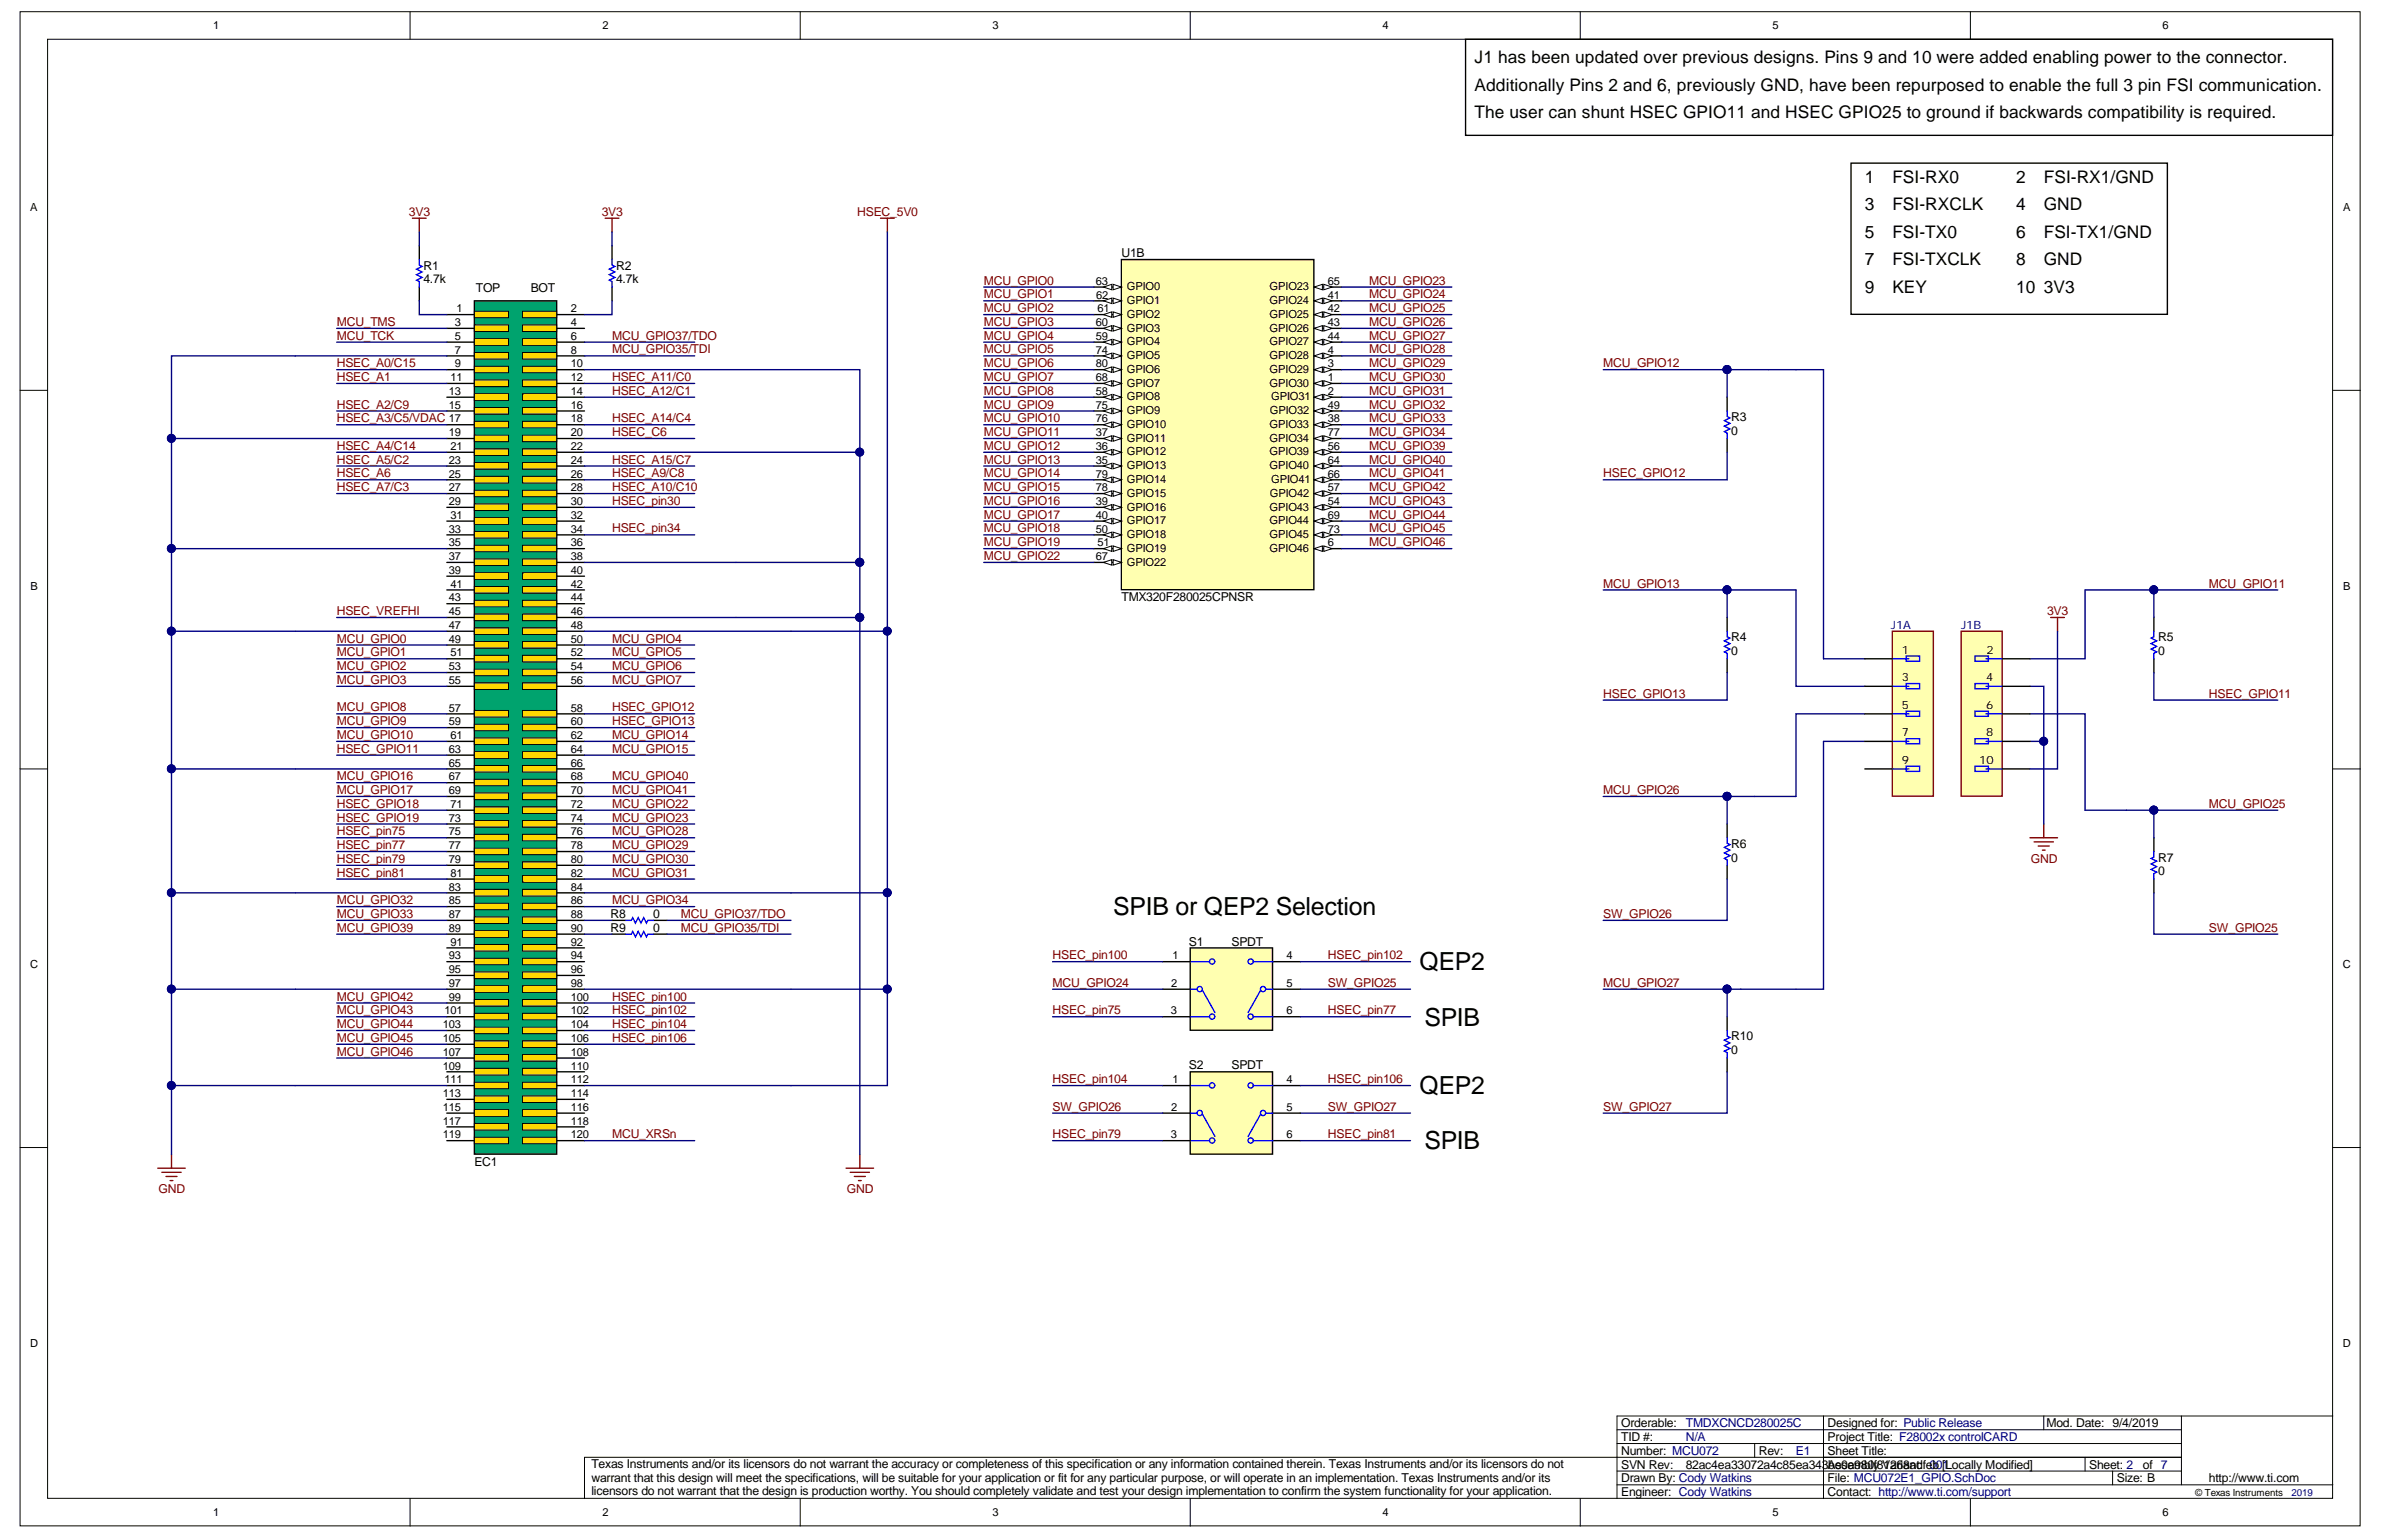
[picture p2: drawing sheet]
<svg xmlns="http://www.w3.org/2000/svg" width="432mm" height="279mm" viewBox="0 0 432 279" stroke-linecap="round" stroke-linejoin="round" font-family="sans-serif">
<defs><g id="words">
<g font-size="4.5">
<text x="201.8" y="166">SPIB or QEP2 Selection</text>
<text x="257.3" y="176">QEP2</text>
<text x="258.2" y="185.9">SPIB</text>
<text x="257.3" y="198.4">QEP2</text>
<text x="258.2" y="208.4">SPIB</text>
</g>
<g font-size="3.1">
<text x="267.3" y="11.4">J1 has been updated over previous designs. Pins 9 and 10 were added enabling power to the connector.</text>
<text x="267.3" y="16.4">Additionally Pins 2 and 6, previously GND, have been repurposed to enable the full 3 pin FSI communication.</text>
<text x="267.3" y="21.4">The user can shunt HSEC GPIO11 and HSEC GPIO25 to ground if backwards compatibility is required.</text>
<text x="338" y="33.2">1</text>
<text x="343" y="33.2">FSI-RX0</text>
<text x="365.5" y="33.2">2</text>
<text x="370.5" y="33.2">FSI-RX1/GND</text>
<text x="338" y="38.1">3</text>
<text x="343" y="38.1">FSI-RXCLK</text>
<text x="365.5" y="38.1">4</text>
<text x="370.5" y="38.1">GND</text>
<text x="338" y="43.1">5</text>
<text x="343" y="43.1">FSI-TX0</text>
<text x="365.5" y="43.1">6</text>
<text x="370.5" y="43.1">FSI-TX1/GND</text>
<text x="338" y="48.1">7</text>
<text x="338" y="53.1">9</text>
<text x="343" y="48.1">FSI-TXCLK</text>
<text x="343" y="53.1">KEY</text>
<text x="365.5" y="48.1">8</text>
<text x="365.5" y="53.1">10</text>
<text x="370.5" y="53.1">3V3</text>
<text x="370.5" y="48.1">GND</text>
</g>
<g font-size="2.2" fill="#800000">
<text x="74.1" y="39.1">3V3</text>
<text x="109.1" y="39.1">3V3</text>
<text x="155.4" y="39.1">HSEC_5V0</text>
<text x="178.3" y="51.6">MCU_GPIO0</text>
<text x="248.2" y="51.6">MCU_GPIO23</text>
<text x="61" y="59.1">MCU_TMS</text>
<text x="178.3" y="54.1">MCU_GPIO1</text>
<text x="178.3" y="59.1">MCU_GPIO3</text>
<text x="178.3" y="56.6">MCU_GPIO2</text>
<text x="248.2" y="56.6">MCU_GPIO25</text>
<text x="248.2" y="54.1">MCU_GPIO24</text>
<text x="248.2" y="59.1">MCU_GPIO26</text>
<text x="61" y="61.6">MCU_TCK</text>
<text x="110.9" y="61.6">MCU_GPIO37/TDO</text>
<text x="110.9" y="64.1">MCU_GPIO35/TDI</text>
<text x="178.3" y="61.6">MCU_GPIO4</text>
<text x="178.3" y="64.1">MCU_GPIO5</text>
<text x="248.2" y="61.6">MCU_GPIO27</text>
<text x="248.2" y="64.1">MCU_GPIO28</text>
<text x="61" y="66.6">HSEC_A0/C15</text>
<text x="61" y="69.1">HSEC_A1</text>
<text x="110.9" y="69.1">HSEC_A11/C0</text>
<text x="110.9" y="71.6">HSEC_A12/C1</text>
<text x="178.3" y="66.6">MCU_GPIO6</text>
<text x="178.3" y="69.1">MCU_GPIO7</text>
<text x="178.3" y="71.6">MCU_GPIO8</text>
<text x="248.2" y="66.6">MCU_GPIO29</text>
<text x="248.2" y="69.1">MCU_GPIO30</text>
<text x="248.2" y="71.6">MCU_GPIO31</text>
<text x="290.6" y="66.6">MCU_GPIO12</text>
<text x="61" y="76.6">HSEC_A3/C5/VDAC 17</text>
<text x="61" y="74.1">HSEC_A2/C9</text>
<text x="110.9" y="76.6">HSEC_A14/C4</text>
<text x="178.3" y="74.1">MCU_GPIO9</text>
<text x="178.3" y="76.6">MCU_GPIO10</text>
<text x="248.2" y="74.1">MCU_GPIO32</text>
<text x="248.2" y="76.6">MCU_GPIO33</text>
<text x="61" y="81.6">HSEC_A4/C14</text>
<text x="110.9" y="79.1">HSEC_C6</text>
<text x="178.3" y="79.1">MCU_GPIO11</text>
<text x="178.3" y="81.6">MCU_GPIO12</text>
<text x="248.2" y="79.1">MCU_GPIO34</text>
<text x="248.2" y="81.6">MCU_GPIO39</text>
<text x="61" y="84.1">HSEC_A5/C2</text>
<text x="61" y="86.6">HSEC_A6</text>
<text x="61" y="89.1">HSEC_A7/C3</text>
<text x="110.9" y="86.6">HSEC_A9/C8</text>
<text x="110.9" y="89.1">HSEC_A10/C10</text>
<text x="110.9" y="84.1">HSEC_A15/C7</text>
<text x="178.3" y="86.6">MCU_GPIO14</text>
<text x="178.3" y="89.1">MCU_GPIO15</text>
<text x="178.3" y="84.1">MCU_GPIO13</text>
<text x="248.2" y="89.1">MCU_GPIO42</text>
<text x="248.2" y="84.1">MCU_GPIO40</text>
<text x="248.2" y="86.6">MCU_GPIO41</text>
<text x="290.6" y="86.6">HSEC_GPIO12</text>
<text x="110.9" y="91.6">HSEC_pin30</text>
<text x="178.3" y="91.6">MCU_GPIO16</text>
<text x="178.3" y="94.1">MCU_GPIO17</text>
<text x="248.2" y="91.6">MCU_GPIO43</text>
<text x="248.2" y="94.1">MCU_GPIO44</text>
<text x="110.9" y="96.5">HSEC_pin34</text>
<text x="178.3" y="101.5">MCU_GPIO22</text>
<text x="178.3" y="96.5">MCU_GPIO18</text>
<text x="178.3" y="99">MCU_GPIO19</text>
<text x="248.2" y="96.5">MCU_GPIO45</text>
<text x="248.2" y="99">MCU_GPIO46</text>
<text x="290.6" y="106.5">MCU_GPIO13</text>
<text x="400.4" y="106.5">MCU_GPIO11</text>
<text x="61" y="111.5">HSEC_VREFHI</text>
<text x="371.1" y="111.5">3V3</text>
<text x="61" y="116.5">MCU_GPIO0</text>
<text x="61" y="119">MCU_GPIO1</text>
<text x="110.9" y="116.5">MCU_GPIO4</text>
<text x="110.9" y="119">MCU_GPIO5</text>
<text x="61" y="124">MCU_GPIO3</text>
<text x="61" y="121.5">MCU_GPIO2</text>
<text x="110.9" y="121.5">MCU_GPIO6</text>
<text x="110.9" y="124">MCU_GPIO7</text>
<text x="61" y="129">MCU_GPIO8</text>
<text x="61" y="131.5">MCU_GPIO9</text>
<text x="110.9" y="129">HSEC_GPIO12</text>
<text x="110.9" y="131.5">HSEC_GPIO13</text>
<text x="290.6" y="126.5">HSEC_GPIO13</text>
<text x="400.4" y="126.5">HSEC_GPIO11</text>
<text x="61" y="134">MCU_GPIO10</text>
<text x="61" y="136.5">HSEC_GPIO11</text>
<text x="110.9" y="134">MCU_GPIO14</text>
<text x="110.9" y="136.5">MCU_GPIO15</text>
<text x="61" y="141.5">MCU_GPIO16</text>
<text x="61" y="144">MCU_GPIO17</text>
<text x="110.9" y="141.5">MCU_GPIO40</text>
<text x="110.9" y="144">MCU_GPIO41</text>
<text x="290.6" y="144">MCU_GPIO26</text>
<text x="61" y="146.5">HSEC_GPIO18</text>
<text x="61" y="149">HSEC_GPIO19</text>
<text x="110.9" y="146.5">MCU_GPIO22</text>
<text x="110.9" y="149">MCU_GPIO23</text>
<text x="400.4" y="146.5">MCU_GPIO25</text>
<text x="61" y="151.5">HSEC_pin75</text>
<text x="61" y="154">HSEC_pin77</text>
<text x="110.9" y="151.5">MCU_GPIO28</text>
<text x="110.9" y="154">MCU_GPIO29</text>
<text x="61" y="156.5">HSEC_pin79</text>
<text x="61" y="159">HSEC_pin81</text>
<text x="110.9" y="156.5">MCU_GPIO30</text>
<text x="110.9" y="159">MCU_GPIO31</text>
<text x="368.1" y="156.4">GND</text>
<text x="61" y="163.9">MCU_GPIO32</text>
<text x="61" y="166.4">MCU_GPIO33</text>
<text x="110.9" y="163.9">MCU_GPIO34</text>
<text x="123.4" y="166.4">MCU_GPIO37/TDO</text>
<text x="290.6" y="166.4">SW_GPIO26</text>
<text x="61" y="168.9">MCU_GPIO39</text>
<text x="123.4" y="168.9">MCU_GPIO35/TDI</text>
<text x="190.8" y="173.9">HSEC_pin100</text>
<text x="240.7" y="173.9">HSEC_pin102</text>
<text x="400.4" y="168.9">SW_GPIO25</text>
<text x="190.8" y="178.9">MCU_GPIO24</text>
<text x="240.7" y="178.9">SW_GPIO25</text>
<text x="290.6" y="178.9">MCU_GPIO27</text>
<text x="61" y="181.4">MCU_GPIO42</text>
<text x="61" y="183.9">MCU_GPIO43</text>
<text x="110.9" y="181.4">HSEC_pin100</text>
<text x="110.9" y="183.9">HSEC_pin102</text>
<text x="190.8" y="183.9">HSEC_pin75</text>
<text x="240.7" y="183.9">HSEC_pin77</text>
<text x="61" y="186.4">MCU_GPIO44</text>
<text x="61" y="188.9">MCU_GPIO45</text>
<text x="61" y="191.4">MCU_GPIO46</text>
<text x="110.9" y="186.4">HSEC_pin104</text>
<text x="110.9" y="188.9">HSEC_pin106</text>
<text x="190.8" y="196.4">HSEC_pin104</text>
<text x="240.7" y="196.4">HSEC_pin106</text>
<text x="190.8" y="201.4">SW_GPIO26</text>
<text x="240.7" y="201.4">SW_GPIO27</text>
<text x="290.6" y="201.4">SW_GPIO27</text>
<text x="110.9" y="206.4">MCU_XRSn</text>
<text x="190.8" y="206.4">HSEC_pin79</text>
<text x="240.7" y="206.4">HSEC_pin81</text>
<text x="28.7" y="216.3">GND</text>
<text x="153.5" y="216.3">GND</text>
</g>
<g font-size="2.2">
<text x="203.3" y="46.6">U1B</text>
<text x="76.8" y="51.4">4.7k</text>
<text x="76.8" y="48.9">R1</text>
<text x="86.2" y="52.9">TOP</text>
<text x="96.2" y="52.9">BOT</text>
<text x="111.7" y="51.4">4.7k</text>
<text x="111.7" y="48.9">R2</text>
<text x="313.8" y="76.3">R3</text>
<text x="313.8" y="78.8">0</text>
<text x="203.3" y="109">TMX320F280025CPNSR</text>
<text x="313.8" y="118.8">0</text>
<text x="313.8" y="116.3">R4</text>
<text x="391.2" y="118.8">0</text>
<text x="391.2" y="116.3">R5</text>
<text x="313.8" y="153.7">R6</text>
<text x="313.8" y="156.2">0</text>
<text x="391.2" y="158.7">0</text>
<text x="391.2" y="156.2">R7</text>
<text x="110.7" y="166.4">R8</text>
<text x="118.4" y="166.4">0</text>
<text x="110.7" y="168.9">R9</text>
<text x="118.4" y="168.9">0</text>
<text x="215.5" y="171.4">S1</text>
<text x="223.2" y="171.4">SPDT</text>
<text x="313.8" y="191.2">0</text>
<text x="313.8" y="188.7">R10</text>
<text x="215.5" y="193.9">S2</text>
<text x="223.2" y="193.9">SPDT</text>
<text x="86" y="211.4">EC1</text>
<text x="293.9" y="263.8">Number: MCU072</text>
<text x="293.9" y="261.3">TID #:</text>
<text x="293.9" y="258.8">Orderable:</text>
<text x="318.8" y="263.8">Rev:</text>
<text x="331.3" y="263.8">Sheet Title:</text>
<text x="331.3" y="261.3">Project Title: F28002x controlCARD</text>
<text x="331.3" y="258.8">Designed for: Public Release</text>
<text x="371" y="258.8">Mod. Date: 9/4/2019</text>
<text x="107.2" y="266.2">Texas Instruments and/or its licensors do not warrant the accuracy or completeness of this specification or any information contained therein. Texas Instruments and/or its licensors do not</text>
<text x="107.2" y="268.7">warrant that this design will meet the specifications, will be suitable for your application or fit for any particular purpose, or will operate in an implementation. Texas Instruments and/or its</text>
<text x="293.9" y="268.8">Drawn By: Cody Watkins</text>
<text x="293.9" y="266.3">SVN Rev:</text>
<text x="305.6" y="266.3">82ac4ea33072a4c85ea343Assembly 1268nt:fe0b0[Locally Modified]</text>
<text x="331.3" y="268.8">File: MCU072E1_GPIO.SchDoc</text>
<text x="331.4" y="266.3">be0a980f8Variaad</text>
<text x="378.7" y="266.3">Sheet: 2</text>
<text x="383.7" y="268.8">Size: B</text>
<text x="388.5" y="266.3">of 7</text>
<text x="400.4" y="268.8">http://www.ti.com</text>
<text x="107.2" y="271.1">licensors do not warrant that the design is production worthy. You should completely validate and test your design implementation to confirm the system functionality for your application.</text>
<text x="293.9" y="271.3">Engineer: Cody Watkins</text>
<text x="331.3" y="271.3">Contact: http://www.ti.com/support</text>
</g>
<g font-size="2.2" fill="#000080">
<text x="305.6" y="261.3">N/A</text>
<text x="305.6" y="258.8">TMDXCNCD280025C</text>
<text x="325.6" y="263.8">E1</text>
<text x="352.1" y="266.3">1</text>
</g>
<g font-size="2.1" fill="#000080">
<text x="342.8" y="114">J1A</text>
<text x="355.5" y="114">J1B</text>
</g>
<g font-size="2.1">
<text x="344.8" y="118.5">1</text>
<text x="360.1" y="118.5">2</text>
<text x="344.8" y="123.5">3</text>
<text x="360.1" y="123.5">4</text>
<text x="344.8" y="128.5">5</text>
<text x="360.1" y="128.5">6</text>
<text x="344.8" y="133.5">7</text>
<text x="360.1" y="133.5">8</text>
<text x="344.8" y="138.5">9</text>
<text x="358.8" y="138.5">10</text>
</g>
<g font-size="2">
<text x="38.6" y="5.3">1</text>
<text x="109.2" y="5.3">2</text>
<text x="179.9" y="5.3">3</text>
<text x="250.6" y="5.3">4</text>
<text x="321.3" y="5.3">5</text>
<text x="392" y="5.3">6</text>
<text x="5.5" y="38.3">A</text>
<text x="424.7" y="38.3">A</text>
<text x="198.7" y="51.6">63</text>
<text x="204.3" y="52.6">GPIO0</text>
<text x="230.2" y="52.6">GPIO23</text>
<text x="240.7" y="51.6">65</text>
<text x="82.5" y="59.1">3</text>
<text x="82.8" y="56.6">1</text>
<text x="103.5" y="56.6">2</text>
<text x="103.5" y="59.1">4</text>
<text x="198.7" y="59.1">60</text>
<text x="198.7" y="54.1">62</text>
<text x="199" y="56.6">61</text>
<text x="204.3" y="57.6">GPIO2</text>
<text x="204.3" y="55.1">GPIO1</text>
<text x="230.2" y="55.1">GPIO24</text>
<text x="230.2" y="57.6">GPIO25</text>
<text x="240.7" y="54.1">41</text>
<text x="240.7" y="56.6">42</text>
<text x="240.7" y="59.1">43</text>
<text x="82.5" y="61.6">5</text>
<text x="82.5" y="64.1">7</text>
<text x="103.5" y="61.6">6</text>
<text x="103.5" y="64.1">8</text>
<text x="198.7" y="61.6">59</text>
<text x="198.7" y="64.1">74</text>
<text x="204.3" y="62.6">GPIO4</text>
<text x="204.3" y="60.1">GPIO3</text>
<text x="204.3" y="65.1">GPIO5</text>
<text x="230.2" y="65.1">GPIO28</text>
<text x="230.2" y="60.1">GPIO26</text>
<text x="230.2" y="62.6">GPIO27</text>
<text x="240.7" y="64.1">4</text>
<text x="240.7" y="61.6">44</text>
<text x="81.4" y="71.6">13</text>
<text x="81.7" y="69.1">11</text>
<text x="82.5" y="66.6">9</text>
<text x="103.5" y="66.6">10</text>
<text x="103.5" y="69.1">12</text>
<text x="103.5" y="71.6">14</text>
<text x="198.7" y="71.6">58</text>
<text x="198.7" y="69.1">68</text>
<text x="198.7" y="66.6">80</text>
<text x="204.3" y="70.1">GPIO7</text>
<text x="204.3" y="67.6">GPIO6</text>
<text x="230.2" y="67.6">GPIO29</text>
<text x="230.2" y="70.1">GPIO30</text>
<text x="240.7" y="66.6">3</text>
<text x="240.7" y="69.1">1</text>
<text x="240.7" y="71.6">2</text>
<text x="81.4" y="74.1">15</text>
<text x="103.5" y="74.1">16</text>
<text x="103.5" y="76.6">18</text>
<text x="198.7" y="74.1">75</text>
<text x="198.7" y="76.6">76</text>
<text x="204.3" y="72.6">GPIO8</text>
<text x="204.3" y="75.1">GPIO9</text>
<text x="204.3" y="77.6">GPIO10</text>
<text x="230.2" y="77.6">GPIO33</text>
<text x="230.2" y="75.1">GPIO32</text>
<text x="230.5" y="72.6">GPIO31</text>
<text x="240.7" y="76.6">38</text>
<text x="240.7" y="74.1">49</text>
<text x="81.4" y="79.1">19</text>
<text x="81.7" y="81.6">21</text>
<text x="103.5" y="79.1">20</text>
<text x="103.5" y="81.6">22</text>
<text x="198.7" y="81.6">36</text>
<text x="198.7" y="79.1">37</text>
<text x="204.3" y="82.6">GPIO12</text>
<text x="204.3" y="80.1">GPIO11</text>
<text x="230.2" y="82.6">GPIO39</text>
<text x="230.2" y="80.1">GPIO34</text>
<text x="240.7" y="81.6">56</text>
<text x="240.7" y="79.1">77</text>
<text x="81.4" y="84.1">23</text>
<text x="81.4" y="86.6">25</text>
<text x="81.4" y="89.1">27</text>
<text x="103.5" y="84.1">24</text>
<text x="103.5" y="86.6">26</text>
<text x="103.5" y="89.1">28</text>
<text x="198.7" y="84.1">35</text>
<text x="198.7" y="89.1">78</text>
<text x="198.7" y="86.6">79</text>
<text x="204.3" y="85.1">GPIO13</text>
<text x="204.3" y="87.6">GPIO14</text>
<text x="230.2" y="85.1">GPIO40</text>
<text x="230.5" y="87.6">GPIO41</text>
<text x="240.7" y="89.1">57</text>
<text x="240.7" y="84.1">64</text>
<text x="240.7" y="86.6">66</text>
<text x="81.4" y="91.6">29</text>
<text x="81.7" y="94.1">31</text>
<text x="103.5" y="91.6">30</text>
<text x="103.5" y="94.1">32</text>
<text x="198.7" y="91.6">39</text>
<text x="198.7" y="94.1">40</text>
<text x="204.3" y="92.6">GPIO16</text>
<text x="204.3" y="95.1">GPIO17</text>
<text x="204.3" y="90.1">GPIO15</text>
<text x="230.2" y="92.6">GPIO43</text>
<text x="230.2" y="95.1">GPIO44</text>
<text x="230.2" y="90.1">GPIO42</text>
<text x="240.7" y="91.6">54</text>
<text x="240.7" y="94.1">69</text>
<text x="81.4" y="96.6">33</text>
<text x="81.4" y="99.1">35</text>
<text x="81.4" y="101.6">37</text>
<text x="103.5" y="96.6">34</text>
<text x="103.5" y="99.1">36</text>
<text x="103.5" y="101.6">38</text>
<text x="198.7" y="96.6">50</text>
<text x="198.7" y="101.6">67</text>
<text x="199" y="99.1">51</text>
<text x="204.3" y="97.6">GPIO18</text>
<text x="204.3" y="100.1">GPIO19</text>
<text x="230.2" y="100.1">GPIO46</text>
<text x="230.2" y="97.6">GPIO45</text>
<text x="240.7" y="99.1">6</text>
<text x="240.7" y="96.6">73</text>
<text x="5.5" y="106.9">B</text>
<text x="81.4" y="104.1">39</text>
<text x="81.7" y="106.6">41</text>
<text x="103.5" y="104.1">40</text>
<text x="103.5" y="106.6">42</text>
<text x="204.3" y="102.6">GPIO22</text>
<text x="424.8" y="106.9">B</text>
<text x="81.4" y="109">43</text>
<text x="81.4" y="111.5">45</text>
<text x="103.5" y="109">44</text>
<text x="103.5" y="111.5">46</text>
<text x="81.4" y="114">47</text>
<text x="81.4" y="116.5">49</text>
<text x="81.7" y="119">51</text>
<text x="103.5" y="114">48</text>
<text x="103.5" y="116.5">50</text>
<text x="103.5" y="119">52</text>
<text x="81.4" y="121.5">53</text>
<text x="81.4" y="124">55</text>
<text x="103.5" y="121.5">54</text>
<text x="103.5" y="124">56</text>
<text x="81.4" y="129">57</text>
<text x="81.4" y="131.5">59</text>
<text x="103.5" y="129">58</text>
<text x="103.5" y="131.5">60</text>
<text x="81.4" y="136.5">63</text>
<text x="81.7" y="134">61</text>
<text x="103.5" y="134">62</text>
<text x="103.5" y="136.5">64</text>
<text x="81.4" y="139">65</text>
<text x="81.4" y="141.5">67</text>
<text x="81.4" y="144">69</text>
<text x="103.5" y="139">66</text>
<text x="103.5" y="141.5">68</text>
<text x="103.5" y="144">70</text>
<text x="81.4" y="149">73</text>
<text x="81.7" y="146.5">71</text>
<text x="103.5" y="146.5">72</text>
<text x="103.5" y="149">74</text>
<text x="81.4" y="151.5">75</text>
<text x="81.4" y="154">77</text>
<text x="103.5" y="151.5">76</text>
<text x="103.5" y="154">78</text>
<text x="81.4" y="156.5">79</text>
<text x="81.4" y="161.5">83</text>
<text x="81.7" y="159">81</text>
<text x="103.5" y="156.5">80</text>
<text x="103.5" y="159">82</text>
<text x="103.5" y="161.5">84</text>
<text x="81.4" y="164">85</text>
<text x="81.4" y="166.5">87</text>
<text x="103.5" y="164">86</text>
<text x="103.5" y="166.5">88</text>
<text x="81.4" y="169">89</text>
<text x="81.4" y="174">93</text>
<text x="81.7" y="171.5">91</text>
<text x="103.5" y="169">90</text>
<text x="103.5" y="171.5">92</text>
<text x="103.5" y="174">94</text>
<text x="212.5" y="174">1</text>
<text x="233.2" y="174">4</text>
<text x="5.5" y="175.6">C</text>
<text x="81.4" y="176.4">95</text>
<text x="81.4" y="178.9">97</text>
<text x="103.5" y="176.4">96</text>
<text x="103.5" y="178.9">98</text>
<text x="212.3" y="178.9">2</text>
<text x="233.2" y="178.9">5</text>
<text x="424.7" y="175.6">C</text>
<text x="80.6" y="183.9">101</text>
<text x="81.4" y="181.4">99</text>
<text x="103.5" y="181.4">100</text>
<text x="103.5" y="183.9">102</text>
<text x="212.2" y="183.9">3</text>
<text x="233.2" y="183.9">6</text>
<text x="80.3" y="186.4">103</text>
<text x="80.3" y="188.9">105</text>
<text x="80.3" y="191.4">107</text>
<text x="103.5" y="186.4">104</text>
<text x="103.5" y="188.9">106</text>
<text x="103.5" y="191.4">108</text>
<text x="80.3" y="193.9">109</text>
<text x="80.6" y="196.4">111</text>
<text x="103.5" y="193.9">110</text>
<text x="103.5" y="196.4">112</text>
<text x="212.5" y="196.4">1</text>
<text x="233.2" y="196.4">4</text>
<text x="80.3" y="198.9">113</text>
<text x="80.3" y="201.4">115</text>
<text x="80.3" y="203.9">117</text>
<text x="103.5" y="198.9">114</text>
<text x="103.5" y="201.4">116</text>
<text x="103.5" y="203.9">118</text>
<text x="212.3" y="201.4">2</text>
<text x="233.2" y="201.4">5</text>
<text x="80.3" y="206.4">119</text>
<text x="103.5" y="206.4">120</text>
<text x="212.2" y="206.4">3</text>
<text x="233.2" y="206.4">6</text>
<text x="5.5" y="244.2">D</text>
<text x="424.7" y="244.2">D</text>
<text x="38.6" y="274.9">1</text>
<text x="109.2" y="274.9">2</text>
<text x="179.9" y="274.9">3</text>
<text x="250.6" y="274.9">4</text>
<text x="321.3" y="274.9">5</text>
<text x="392" y="274.9">6</text>
</g>
<text font-size="1.8" x="397.9" y="271.3">© Texas Instruments</text>
<text font-size="1.8" fill="#000080" x="415.4" y="271.3">2019</text>
</g></defs>
<g fill="#fff" stroke="#000" stroke-width=".18">
<path d="M3.6 2.1h424.2v274.6h-424.2z"/>
<path d="M8.6 7.1h414.2v264.6h-414.2z"/>
</g>
<g fill="none" stroke="#000" stroke-width=".18">
<path d="M74.3 2.1v5M145.1 2.1v5M215.8 2.1v5M286.5 2.1v5M357.2 2.1v5M3.6 70.8h5M422.9 70.8h5M3.6 139.4h5M422.9 139.4h5M3.6 208.1h5M422.9 208.1h5M293.1 259.2h102.3"/>
<path d="M330.6 256.7h-37.5v15M370.5 256.7v2.5M395.4 256.7v12.5M422.9 256.7h-92.3v15M74.3 271.7v5M145.1 271.7v5M215.8 271.7v5M286.5 271.7v5M293.1 269.2h129.8M293.1 266.7h102.3M293.1 261.7h102.3M318.1 261.7v2.5"/>
<path d="M357.2 271.7v5M378 264.2v2.5M383 266.7v2.5M395.4 264.2h-289.4v7.5"/>
</g>
<path d="M81 57h5M81 59.5h5M101 57h5M101 59.5h5M81 62h5M81 64.5h5M81 67h5M81 69.5h5M101 62h5M101 64.5h5M101 67h5M101 69.5h5" fill="none" stroke="#000" stroke-width=".25"/>
<path d="M86 54.5h14.9v154.8h-14.9z" fill="#00a36e" stroke="#000" stroke-width=".25"/>
<path d="M86 56.4h6.2v1.2h-6.2z" fill="#ffd700" stroke="#000" stroke-width=".18"/>
<g fill="none" stroke="#000" stroke-width=".25">
<path d="M81 72h5M81 74.5h5M81 77h5M81 79.5h5M101 72h5M101 74.5h5M101 77h5M101 79.5h5M81 84.5h5M81 87h5M81 89.5h5M81 92h5"/>
<path d="M81 94.5h5M81 97h5M81 99.5h5M81 82h5M101 84.5h5M101 87h5M101 89.5h5M101 92h5M101 94.5h5M101 97h5M101 99.5h5M101 82h5"/>
<path d="M81 102h5M81 104.5h5M81 109.5h5M81 112h5M81 114.5h5M81 117h5M81 119.4h5M81 107h5M101 102h5M101 104.5h5M101 109.5h5M101 112h5"/>
<path d="M101 114.5h5M101 117h5M101 119.4h5M101 107h5M81 121.9h5M81 124.4h5M81 129.4h5M81 131.9h5M81 134.4h5M81 136.9h5M81 139.4h5M101 121.9h5"/>
<path d="M101 124.4h5M101 129.4h5M101 131.9h5M101 134.4h5M101 136.9h5M101 139.4h5M81 141.9h5M81 144.4h5M81 146.9h5M81 149.4h5M81 151.9h5M81 154.4h5"/>
<path d="M81 156.9h5M81 159.4h5M101 141.9h5M101 144.4h5M101 146.9h5M101 149.4h5M101 151.9h5M101 154.4h5M101 156.9h5M101 159.4h5M81 161.9h5M81 164.4h5"/>
<path d="M81 166.9h5M81 169.4h5M81 171.9h5M81 174.4h5M81 176.9h5M81 179.4h5M101 161.9h5M101 164.4h5M101 166.9h5M101 169.4h5M101 171.9h5M101 174.4h5"/>
<path d="M101 176.9h5M101 179.4h5M81 181.9h5M81 184.4h5M81 186.8h5M81 189.3h5M81 191.8h5M81 194.3h5M81 196.8h5M81 199.3h5M101 181.9h5M101 184.4h5"/>
<path d="M101 186.8h5M101 189.3h5M101 191.8h5M101 194.3h5M101 196.8h5M101 199.3h5M81 201.8h5M81 204.3h5M81 206.8h5M101 201.8h5M101 204.3h5M101 206.8h5"/>
</g>
<g fill="#ffd700" stroke="#000" stroke-width=".18">
<path d="M86 58.9h6.2v1.2h-6.2z"/>
<path d="M86 61.4h6.2v1.2h-6.2z"/>
<path d="M86 63.9h6.2v1.2h-6.2z"/>
<path d="M86 66.4h6.2v1.2h-6.2z"/>
<path d="M86 68.9h6.2v1.2h-6.2z"/>
<path d="M86 71.4h6.2v1.2h-6.2z"/>
<path d="M86 73.9h6.2v1.2h-6.2z"/>
<path d="M86 76.4h6.2v1.2h-6.2z"/>
<path d="M86 78.9h6.2v1.2h-6.2z"/>
<path d="M86 81.4h6.2v1.2h-6.2z"/>
<path d="M86 83.9h6.2v1.2h-6.2z"/>
<path d="M86 86.4h6.2v1.2h-6.2z"/>
<path d="M86 88.9h6.2v1.2h-6.2z"/>
<path d="M86 91.4h6.2v1.2h-6.2z"/>
<path d="M86 93.9h6.2v1.2h-6.2z"/>
<path d="M86 96.4h6.2v1.2h-6.2z"/>
<path d="M86 98.9h6.2v1.2h-6.2z"/>
<path d="M86 101.4h6.2v1.1h-6.2z"/>
<path d="M86 103.8h6.2v1.2h-6.2z"/>
<path d="M86 106.3h6.2v1.2h-6.2z"/>
<path d="M86 108.8h6.2v1.2h-6.2z"/>
<path d="M86 111.3h6.2v1.2h-6.2z"/>
<path d="M86 113.8h6.2v1.2h-6.2z"/>
<path d="M86 116.3h6.2v1.2h-6.2z"/>
<path d="M86 118.8h6.2v1.2h-6.2z"/>
<path d="M86 121.3h6.2v1.2h-6.2z"/>
<path d="M86 123.8h6.2v1.2h-6.2z"/>
<path d="M94.7 56.4h6.2v1.2h-6.2z"/>
<path d="M94.7 58.9h6.2v1.2h-6.2z"/>
<path d="M94.7 61.4h6.2v1.2h-6.2z"/>
<path d="M94.7 63.9h6.2v1.2h-6.2z"/>
<path d="M94.7 66.4h6.2v1.2h-6.2z"/>
<path d="M94.7 68.9h6.2v1.2h-6.2z"/>
<path d="M94.7 71.4h6.2v1.2h-6.2z"/>
<path d="M94.7 73.9h6.2v1.2h-6.2z"/>
<path d="M94.7 76.4h6.2v1.2h-6.2z"/>
<path d="M94.7 78.9h6.2v1.2h-6.2z"/>
<path d="M94.7 81.4h6.2v1.2h-6.2z"/>
<path d="M94.7 83.9h6.2v1.2h-6.2z"/>
<path d="M94.7 86.4h6.2v1.2h-6.2z"/>
<path d="M94.7 88.9h6.2v1.2h-6.2z"/>
<path d="M94.7 91.4h6.2v1.2h-6.2z"/>
<path d="M94.7 93.9h6.2v1.2h-6.2z"/>
<path d="M94.7 96.4h6.2v1.2h-6.2z"/>
<path d="M94.7 98.9h6.2v1.2h-6.2z"/>
<path d="M94.7 101.4h6.2v1.1h-6.2z"/>
<path d="M94.7 103.8h6.2v1.2h-6.2z"/>
<path d="M94.7 106.3h6.2v1.2h-6.2z"/>
<path d="M94.7 108.8h6.2v1.2h-6.2z"/>
<path d="M94.7 111.3h6.2v1.2h-6.2z"/>
<path d="M94.7 113.8h6.2v1.2h-6.2z"/>
<path d="M94.7 116.3h6.2v1.2h-6.2z"/>
<path d="M94.7 118.8h6.2v1.2h-6.2z"/>
<path d="M94.7 121.3h6.2v1.2h-6.2z"/>
<path d="M94.7 123.8h6.2v1.2h-6.2z"/>
<path d="M86 128.8h6.2v1.2h-6.2z"/>
<path d="M94.7 128.8h6.2v1.2h-6.2z"/>
<path d="M86 131.3h6.2v1.2h-6.2z"/>
<path d="M94.7 131.3h6.2v1.2h-6.2z"/>
<path d="M86 133.8h6.2v1.2h-6.2z"/>
<path d="M94.7 133.8h6.2v1.2h-6.2z"/>
<path d="M86 136.3h6.2v1.2h-6.2z"/>
<path d="M94.7 136.3h6.2v1.2h-6.2z"/>
<path d="M86 138.8h6.2v1.2h-6.2z"/>
<path d="M94.7 138.8h6.2v1.2h-6.2z"/>
<path d="M86 141.3h6.2v1.2h-6.2z"/>
<path d="M94.7 141.3h6.2v1.2h-6.2z"/>
<path d="M86 143.8h6.2v1.2h-6.2z"/>
<path d="M94.7 143.8h6.2v1.2h-6.2z"/>
<path d="M86 146.3h6.2v1.2h-6.2z"/>
<path d="M94.7 146.3h6.2v1.2h-6.2z"/>
<path d="M86 148.8h6.2v1.2h-6.2z"/>
<path d="M94.7 148.8h6.2v1.2h-6.2z"/>
<path d="M86 151.3h6.2v1.2h-6.2z"/>
<path d="M94.7 151.3h6.2v1.2h-6.2z"/>
<path d="M86 153.8h6.2v1.2h-6.2z"/>
<path d="M94.7 153.8h6.2v1.2h-6.2z"/>
<path d="M86 156.3h6.2v1.2h-6.2z"/>
<path d="M94.7 156.3h6.2v1.2h-6.2z"/>
<path d="M86 158.8h6.2v1.2h-6.2z"/>
<path d="M94.7 158.8h6.2v1.2h-6.2z"/>
<path d="M86 161.3h6.2v1.2h-6.2z"/>
<path d="M94.7 161.3h6.2v1.2h-6.2z"/>
<path d="M86 163.8h6.2v1.2h-6.2z"/>
<path d="M94.7 163.8h6.2v1.2h-6.2z"/>
<path d="M86 166.3h6.2v1.2h-6.2z"/>
<path d="M94.7 166.3h6.2v1.2h-6.2z"/>
<path d="M86 168.8h6.2v1.1h-6.2z"/>
<path d="M94.7 168.8h6.2v1.1h-6.2z"/>
<path d="M86 171.2h6.2v1.2h-6.2z"/>
<path d="M94.7 171.2h6.2v1.2h-6.2z"/>
<path d="M86 173.7h6.2v1.2h-6.2z"/>
<path d="M94.7 173.7h6.2v1.2h-6.2z"/>
<path d="M86 176.2h6.2v1.2h-6.2z"/>
<path d="M94.7 176.2h6.2v1.2h-6.2z"/>
<path d="M86 178.7h6.2v1.2h-6.2z"/>
<path d="M94.7 178.7h6.2v1.2h-6.2z"/>
<path d="M86 181.2h6.2v1.2h-6.2z"/>
<path d="M94.7 181.2h6.2v1.2h-6.2z"/>
<path d="M86 183.7h6.2v1.2h-6.2z"/>
<path d="M94.7 183.7h6.2v1.2h-6.2z"/>
<path d="M86 186.2h6.2v1.2h-6.2z"/>
<path d="M94.7 186.2h6.2v1.2h-6.2z"/>
<path d="M86 188.7h6.2v1.2h-6.2z"/>
<path d="M94.7 188.7h6.2v1.2h-6.2z"/>
<path d="M86 191.2h6.2v1.2h-6.2z"/>
<path d="M94.7 191.2h6.2v1.2h-6.2z"/>
<path d="M86 193.7h6.2v1.2h-6.2z"/>
<path d="M94.7 193.7h6.2v1.2h-6.2z"/>
<path d="M86 196.2h6.2v1.2h-6.2z"/>
<path d="M94.7 196.2h6.2v1.2h-6.2z"/>
<path d="M86 198.7h6.2v1.2h-6.2z"/>
<path d="M94.7 198.7h6.2v1.2h-6.2z"/>
<path d="M86 201.2h6.2v1.2h-6.2z"/>
<path d="M94.7 201.2h6.2v1.2h-6.2z"/>
<path d="M86 203.7h6.2v1.2h-6.2z"/>
<path d="M94.7 203.7h6.2v1.2h-6.2z"/>
<path d="M86 206.2h6.2v1.2h-6.2z"/>
<path d="M94.7 206.2h6.2v1.2h-6.2z"/>
</g>
<g fill="none" stroke="#000080" stroke-width=".25">
<path d="M61 59.5h20M76 54.5v2.5h5M76 42.1v2.5M110.9 54.5v2.5h-4.9M110.9 42.1v2.5M160.9 42.1v154.7h-54.9M61 62h20M61 67h20M61 69.5h20M61 74.5h20M61 77h20M81 64.5h-49.9v144.8"/>
<path d="M106 64.5h19.9M106 62h19.9M106 69.5h19.9M106 77h19.9M106 72h19.9M106 79.5h19.9M290.6 67h40v52.4M313.1 67v5M61 82h20M61 84.5h20M61 87h20M61 89.5h20"/>
<path d="M106 84.5h19.9M106 87h19.9M106 89.5h19.9M106 92h19.9M106 97h19.9M313.1 82v5h-22.5M31.1 114.5h49.9M61 117h20M61 119.4h20M106 112h49.9M106 114.5h54.9M106 102h49.9v107.3"/>
<path d="M106 117h19.9M106 119.4h19.9M290.6 107h35v17.4h12.4M313.1 107v5M31.1 139.4h49.9M61 124.4h20M61 121.9h20M61 129.4h20M61 131.9h20M61 134.4h20M61 136.9h20M106 124.4h19.9"/>
<path d="M106 121.9h19.9M106 129.4h19.9M106 131.9h19.9M106 134.4h19.9M106 136.9h19.9M313.1 121.9v5h-22.5M330.6 134.4v45h-40M338 129.4h-12.4v15h-35M61 141.9h20M61 144.4h20M61 146.9h20M61 149.4h20"/>
<path d="M61 151.9h20M61 154.4h20M61 156.9h20M61 159.4h20M106 141.9h19.9M106 144.4h19.9M106 146.9h19.9M106 149.4h19.9M106 151.9h19.9M106 154.4h19.9M106 156.9h19.9M106 159.4h19.9"/>
<path d="M313.1 159.4v7.5h-22.5M313.1 144.4v5M31.1 161.9h49.9M31.1 179.4h49.9M61 164.4h20M61 166.9h20M61 169.4h20M106 161.9h54.9M106 179.4h54.9M106 164.4h19.9M313.1 179.4v5M31.1 196.8h49.9"/>
<path d="M106 181.9h19.9M106 184.4h19.9M106 186.8h19.9M106 189.3h19.9M313.1 194.3v7.5h-22.5M106 206.8h19.9"/>
</g>
<g fill="none" stroke="#000" stroke-width=".25">
<path d="M335.5 29.6h57.4v27.4h-57.4zM76 44.6v2.5M76 52v2.5M110.9 44.6v2.5M110.9 52v2.5M313.1 72v2.5M313.1 79.5v2.5M313.1 112v2.5M313.1 119.4v2.5M313.1 149.4v2.5M313.1 156.9v2.5M313.1 184.4v2.4"/>
<path d="M313.1 191.8v2.5"/>
</g>
<path d="M76 47.1v1l.5 .2-1 .5 1 .5-1 .5 1 .5-1 .5 .5 .3v.9M110.9 47.1v1l.5 .2-1 .5 1 .5-1 .5 1 .5-1 .5 .5 .3v.9M313.1 74.5v1l.5 .3-1 .5 1 .5-1 .5 1 .5-1 .5 .5 .2v1M313.1 114.5v1l.5 .2-1 .5 1 .5-1 .5 1 .5-1 .5 .5 .3v.9M313.1 151.9v1l.5 .2-1 .5 1 .5-1 .5 1 .5-1 .5 .5 .3v1M313.1 186.8v1l.5 .3-1 .5 1 .5-1 .5 1 .5-1 .5 .5 .2v1" fill="none" stroke="#00f" stroke-width=".25"/>
<g fill="none" stroke="#800000" stroke-width=".25">
<path d="M74.8 39.6h2.5M76 39.6v2.5M109.7 39.6h2.5M110.9 39.6v2.5M159.6 39.6h2.5M160.9 39.6v2.5M368 151.9h5M368.7 152.7h3.5M369.5 153.4h2M370.2 154.1h.5M370.5 149.4v2.5M28.6 211.8h5"/>
<path d="M29.3 212.6h3.5M30.1 213.3h2M30.8 214.1h.5M31.1 209.3v2.5M153.4 211.8h5M154.1 212.6h3.5M154.9 213.3h2M155.6 214.1h.5M155.9 209.3v2.5"/>
</g>
<g fill="#000080" stroke="#000080" stroke-width=".18">
<circle cx="160.8" cy="114.4" r=".72"/>
<circle cx="160.8" cy="161.9" r=".72"/>
<circle cx="160.8" cy="179.3" r=".72"/>
<circle cx="155.8" cy="102" r=".72"/>
<circle cx="155.8" cy="111.9" r=".72"/>
<circle cx="31.1" cy="79.5" r=".72"/>
<circle cx="31.1" cy="99.5" r=".72"/>
<circle cx="31.1" cy="114.4" r=".72"/>
<circle cx="31.1" cy="139.4" r=".72"/>
<circle cx="31.1" cy="161.9" r=".72"/>
<circle cx="31.1" cy="179.3" r=".72"/>
<circle cx="31.1" cy="196.8" r=".72"/>
<circle cx="313.1" cy="67" r=".72"/>
<circle cx="313.1" cy="106.9" r=".72"/>
<circle cx="313.1" cy="144.4" r=".72"/>
<circle cx="313.1" cy="179.3" r=".72"/>
</g>
<path d="M215.8 171.9h14.9v14.9h-14.9z" fill="#ffffb0" stroke="#000" stroke-width=".25"/>
<g fill="none" stroke="#00f" stroke-width=".25">
<path d="M215.8 179.4h1.2M215.8 174.4h3.5M218 179.6l2.3 4M227.2 174.4h3.5M228.5 179.6l-2.3 4M229.5 179.4h1.2M215.8 184.4h3.5M227.2 184.4h3.5"/>
<circle cx="217.5" cy="179.3" r=".47"/>
<circle cx="219.7" cy="174.3" r=".47"/>
<circle cx="226.7" cy="174.3" r=".47"/>
<circle cx="229" cy="179.3" r=".47"/>
<circle cx="219.7" cy="184.3" r=".47"/>
<circle cx="226.7" cy="184.3" r=".47"/>
</g>
<path d="M210.8 174.4h5M210.8 179.4h5M230.7 174.4h5M230.7 179.4h5M210.8 184.4h5M230.7 184.4h5" fill="none" stroke="#000" stroke-width=".25"/>
<path d="M235.7 179.4h20M235.7 201.8h20" fill="none" stroke="#000080" stroke-width=".25"/>
<path d="M215.8 194.3h14.9v15h-14.9z" fill="#ffffb0" stroke="#000" stroke-width=".25"/>
<g fill="none" stroke="#00f" stroke-width=".25">
<path d="M215.8 196.8h3.5M227.2 196.8h3.5M215.8 201.8h1.2M215.8 206.8h3.5M218 202.1l2.3 4M227.2 206.8h3.5M228.5 202.1l-2.3 4M229.5 201.8h1.2"/>
<circle cx="219.7" cy="196.8" r=".47"/>
<circle cx="226.7" cy="196.8" r=".47"/>
<circle cx="217.5" cy="201.8" r=".47"/>
<circle cx="219.7" cy="206.8" r=".47"/>
<circle cx="226.7" cy="206.8" r=".47"/>
<circle cx="229" cy="201.8" r=".47"/>
</g>
<path d="M210.8 196.8h5M230.7 196.8h5M210.8 206.8h5M210.8 201.8h5M230.7 206.8h5M230.7 201.8h5" fill="none" stroke="#000" stroke-width=".25"/>
<path d="M190.8 179.4h20M190.8 174.4h20M235.7 174.4h20M190.8 196.8h20M190.8 184.4h20M235.7 196.8h20M235.7 184.4h20M190.8 201.8h20M190.8 206.8h20M235.7 206.8h20" fill="none" stroke="#000080" stroke-width=".25"/>
<path d="M203.3 47.1h34.9v59.8h-34.9z" fill="#ffffb0" stroke="#000" stroke-width=".25"/>
<path d="M238.2 67h5" fill="none" stroke="#000" stroke-width=".25"/>
<path d="M238.2 67l1.5-.5v1z" fill="#fff"/>
<path d="M238.2 67l1.5-.5v1z" fill="none" stroke="#000" stroke-width=".18"/>
<path d="M240 66.5l1.5 .5-1.5 .5z" fill="#fff"/>
<path d="M240 66.5l1.5 .5-1.5 .5z" fill="none" stroke="#000" stroke-width=".18"/>
<path d="M238.2 64.5h5" fill="none" stroke="#000" stroke-width=".25"/>
<path d="M238.2 64.5l1.5-.5v1z" fill="#fff"/>
<path d="M238.2 64.5l1.5-.5v1z" fill="none" stroke="#000" stroke-width=".18"/>
<path d="M240 64l1.5 .5-1.5 .5z" fill="#fff"/>
<path d="M240 64l1.5 .5-1.5 .5z" fill="none" stroke="#000" stroke-width=".18"/>
<path d="M238.2 99.5h5" fill="none" stroke="#000" stroke-width=".25"/>
<path d="M238.2 99.5l1.5-.5v1z" fill="#fff"/>
<path d="M238.2 99.5l1.5-.5v1z" fill="none" stroke="#000" stroke-width=".18"/>
<path d="M240 99l1.5 .5-1.5 .5z" fill="#fff"/>
<path d="M240 99l1.5 .5-1.5 .5z" fill="none" stroke="#000" stroke-width=".18"/>
<path d="M198.3 84.5h5" fill="none" stroke="#000" stroke-width=".25"/>
<path d="M201.8 84l1.5 .5-1.5 .5z" fill="#fff"/>
<path d="M201.8 84l1.5 .5-1.5 .5z" fill="none" stroke="#000" stroke-width=".18"/>
<path d="M200 84.5l1.5-.5v1z" fill="#fff"/>
<path d="M200 84.5l1.5-.5v1z" fill="none" stroke="#000" stroke-width=".18"/>
<path d="M198.3 82h5" fill="none" stroke="#000" stroke-width=".25"/>
<path d="M201.8 81.5l1.5 .5-1.5 .5z" fill="#fff"/>
<path d="M201.8 81.5l1.5 .5-1.5 .5z" fill="none" stroke="#000" stroke-width=".18"/>
<path d="M200 82l1.5-.5v1z" fill="#fff"/>
<path d="M200 82l1.5-.5v1z" fill="none" stroke="#000" stroke-width=".18"/>
<path d="M198.3 79.5h5" fill="none" stroke="#000" stroke-width=".25"/>
<path d="M201.8 79l1.5 .5-1.5 .5z" fill="#fff"/>
<path d="M201.8 79l1.5 .5-1.5 .5z" fill="none" stroke="#000" stroke-width=".18"/>
<path d="M200 79.5l1.5-.5v1z" fill="#fff"/>
<path d="M200 79.5l1.5-.5v1z" fill="none" stroke="#000" stroke-width=".18"/>
<path d="M238.2 77h5" fill="none" stroke="#000" stroke-width=".25"/>
<path d="M238.2 77l1.5-.5v1z" fill="#fff"/>
<path d="M238.2 77l1.5-.5v1z" fill="none" stroke="#000" stroke-width=".18"/>
<path d="M240 76.5l1.5 .5-1.5 .5z" fill="#fff"/>
<path d="M240 76.5l1.5 .5-1.5 .5z" fill="none" stroke="#000" stroke-width=".18"/>
<path d="M198.3 92h5" fill="none" stroke="#000" stroke-width=".25"/>
<path d="M201.8 91.5l1.5 .5-1.5 .5z" fill="#fff"/>
<path d="M201.8 91.5l1.5 .5-1.5 .5z" fill="none" stroke="#000" stroke-width=".18"/>
<path d="M200 92l1.5-.5v1z" fill="#fff"/>
<path d="M200 92l1.5-.5v1z" fill="none" stroke="#000" stroke-width=".18"/>
<path d="M198.3 94.5h5" fill="none" stroke="#000" stroke-width=".25"/>
<path d="M201.8 94l1.5 .5-1.5 .5z" fill="#fff"/>
<path d="M201.8 94l1.5 .5-1.5 .5z" fill="none" stroke="#000" stroke-width=".18"/>
<path d="M200 94.5l1.5-.5v1z" fill="#fff"/>
<path d="M200 94.5l1.5-.5v1z" fill="none" stroke="#000" stroke-width=".18"/>
<path d="M238.2 54.5h5" fill="none" stroke="#000" stroke-width=".25"/>
<path d="M238.2 54.5l1.5-.5v1z" fill="#fff"/>
<path d="M238.2 54.5l1.5-.5v1z" fill="none" stroke="#000" stroke-width=".18"/>
<path d="M240 54l1.5 .5-1.5 .5z" fill="#fff"/>
<path d="M240 54l1.5 .5-1.5 .5z" fill="none" stroke="#000" stroke-width=".18"/>
<path d="M238.2 57h5" fill="none" stroke="#000" stroke-width=".25"/>
<path d="M238.2 57l1.5-.5v1z" fill="#fff"/>
<path d="M238.2 57l1.5-.5v1z" fill="none" stroke="#000" stroke-width=".18"/>
<path d="M240 56.5l1.5 .5-1.5 .5z" fill="#fff"/>
<path d="M240 56.5l1.5 .5-1.5 .5z" fill="none" stroke="#000" stroke-width=".18"/>
<path d="M238.2 59.5h5" fill="none" stroke="#000" stroke-width=".25"/>
<path d="M238.2 59.5l1.5-.5v1z" fill="#fff"/>
<path d="M238.2 59.5l1.5-.5v1z" fill="none" stroke="#000" stroke-width=".18"/>
<path d="M240 59l1.5 .5-1.5 .5z" fill="#fff"/>
<path d="M240 59l1.5 .5-1.5 .5z" fill="none" stroke="#000" stroke-width=".18"/>
<path d="M238.2 62h5" fill="none" stroke="#000" stroke-width=".25"/>
<path d="M238.2 62l1.5-.5v1z" fill="#fff"/>
<path d="M238.2 62l1.5-.5v1z" fill="none" stroke="#000" stroke-width=".18"/>
<path d="M240 61.5l1.5 .5-1.5 .5z" fill="#fff"/>
<path d="M240 61.5l1.5 .5-1.5 .5z" fill="none" stroke="#000" stroke-width=".18"/>
<path d="M238.2 74.5h5" fill="none" stroke="#000" stroke-width=".25"/>
<path d="M238.2 74.5l1.5-.5v1z" fill="#fff"/>
<path d="M238.2 74.5l1.5-.5v1z" fill="none" stroke="#000" stroke-width=".18"/>
<path d="M240 74l1.5 .5-1.5 .5z" fill="#fff"/>
<path d="M240 74l1.5 .5-1.5 .5z" fill="none" stroke="#000" stroke-width=".18"/>
<path d="M198.3 97h5" fill="none" stroke="#000" stroke-width=".25"/>
<path d="M201.8 96.5l1.5 .5-1.5 .5z" fill="#fff"/>
<path d="M201.8 96.5l1.5 .5-1.5 .5z" fill="none" stroke="#000" stroke-width=".18"/>
<path d="M200 97l1.5-.5v1z" fill="#fff"/>
<path d="M200 97l1.5-.5v1z" fill="none" stroke="#000" stroke-width=".18"/>
<path d="M198.3 99.5h5" fill="none" stroke="#000" stroke-width=".25"/>
<path d="M201.8 99l1.5 .5-1.5 .5z" fill="#fff"/>
<path d="M201.8 99l1.5 .5-1.5 .5z" fill="none" stroke="#000" stroke-width=".18"/>
<path d="M200 99.5l1.5-.5v1z" fill="#fff"/>
<path d="M200 99.5l1.5-.5v1z" fill="none" stroke="#000" stroke-width=".18"/>
<path d="M238.2 92h5" fill="none" stroke="#000" stroke-width=".25"/>
<path d="M238.2 92l1.5-.5v1z" fill="#fff"/>
<path d="M238.2 92l1.5-.5v1z" fill="none" stroke="#000" stroke-width=".18"/>
<path d="M240 91.5l1.5 .5-1.5 .5z" fill="#fff"/>
<path d="M240 91.5l1.5 .5-1.5 .5z" fill="none" stroke="#000" stroke-width=".18"/>
<path d="M238.2 82h5" fill="none" stroke="#000" stroke-width=".25"/>
<path d="M238.2 82l1.5-.5v1z" fill="#fff"/>
<path d="M238.2 82l1.5-.5v1z" fill="none" stroke="#000" stroke-width=".18"/>
<path d="M240 81.5l1.5 .5-1.5 .5z" fill="#fff"/>
<path d="M240 81.5l1.5 .5-1.5 .5z" fill="none" stroke="#000" stroke-width=".18"/>
<path d="M238.2 89.5h5" fill="none" stroke="#000" stroke-width=".25"/>
<path d="M238.2 89.5l1.5-.5v1z" fill="#fff"/>
<path d="M238.2 89.5l1.5-.5v1z" fill="none" stroke="#000" stroke-width=".18"/>
<path d="M240 89l1.5 .5-1.5 .5z" fill="#fff"/>
<path d="M240 89l1.5 .5-1.5 .5z" fill="none" stroke="#000" stroke-width=".18"/>
<path d="M198.3 72h5" fill="none" stroke="#000" stroke-width=".25"/>
<path d="M201.8 71.5l1.5 .5-1.5 .5z" fill="#fff"/>
<path d="M201.8 71.5l1.5 .5-1.5 .5z" fill="none" stroke="#000" stroke-width=".18"/>
<path d="M200 72l1.5-.5v1z" fill="#fff"/>
<path d="M200 72l1.5-.5v1z" fill="none" stroke="#000" stroke-width=".18"/>
<path d="M238.2 69.5h5" fill="none" stroke="#000" stroke-width=".25"/>
<path d="M238.2 69.5l1.5-.5v1z" fill="#fff"/>
<path d="M238.2 69.5l1.5-.5v1z" fill="none" stroke="#000" stroke-width=".18"/>
<path d="M240 69l1.5 .5-1.5 .5z" fill="#fff"/>
<path d="M240 69l1.5 .5-1.5 .5z" fill="none" stroke="#000" stroke-width=".18"/>
<path d="M238.2 72h5" fill="none" stroke="#000" stroke-width=".25"/>
<path d="M238.2 72l1.5-.5v1z" fill="#fff"/>
<path d="M238.2 72l1.5-.5v1z" fill="none" stroke="#000" stroke-width=".18"/>
<path d="M240 71.5l1.5 .5-1.5 .5z" fill="#fff"/>
<path d="M240 71.5l1.5 .5-1.5 .5z" fill="none" stroke="#000" stroke-width=".18"/>
<path d="M198.3 62h5" fill="none" stroke="#000" stroke-width=".25"/>
<path d="M201.8 61.5l1.5 .5-1.5 .5z" fill="#fff"/>
<path d="M201.8 61.5l1.5 .5-1.5 .5z" fill="none" stroke="#000" stroke-width=".18"/>
<path d="M200 62l1.5-.5v1z" fill="#fff"/>
<path d="M200 62l1.5-.5v1z" fill="none" stroke="#000" stroke-width=".18"/>
<path d="M198.3 59.5h5" fill="none" stroke="#000" stroke-width=".25"/>
<path d="M201.8 59l1.5 .5-1.5 .5z" fill="#fff"/>
<path d="M201.8 59l1.5 .5-1.5 .5z" fill="none" stroke="#000" stroke-width=".18"/>
<path d="M200 59.5l1.5-.5v1z" fill="#fff"/>
<path d="M200 59.5l1.5-.5v1z" fill="none" stroke="#000" stroke-width=".18"/>
<path d="M198.3 57h5" fill="none" stroke="#000" stroke-width=".25"/>
<path d="M201.8 56.5l1.5 .5-1.5 .5z" fill="#fff"/>
<path d="M201.8 56.5l1.5 .5-1.5 .5z" fill="none" stroke="#000" stroke-width=".18"/>
<path d="M200 57l1.5-.5v1z" fill="#fff"/>
<path d="M200 57l1.5-.5v1z" fill="none" stroke="#000" stroke-width=".18"/>
<path d="M198.3 54.5h5" fill="none" stroke="#000" stroke-width=".25"/>
<path d="M201.8 54l1.5 .5-1.5 .5z" fill="#fff"/>
<path d="M201.8 54l1.5 .5-1.5 .5z" fill="none" stroke="#000" stroke-width=".18"/>
<path d="M200 54.5l1.5-.5v1z" fill="#fff"/>
<path d="M200 54.5l1.5-.5v1z" fill="none" stroke="#000" stroke-width=".18"/>
<path d="M198.3 52h5" fill="none" stroke="#000" stroke-width=".25"/>
<path d="M201.8 51.6l1.5 .4-1.5 .5z" fill="#fff"/>
<path d="M201.8 51.6l1.5 .4-1.5 .5z" fill="none" stroke="#000" stroke-width=".18"/>
<path d="M200 52l1.5-.4v.9z" fill="#fff"/>
<path d="M200 52l1.5-.4v.9z" fill="none" stroke="#000" stroke-width=".18"/>
<path d="M238.2 84.5h5" fill="none" stroke="#000" stroke-width=".25"/>
<path d="M238.2 84.5l1.5-.5v1z" fill="#fff"/>
<path d="M238.2 84.5l1.5-.5v1z" fill="none" stroke="#000" stroke-width=".18"/>
<path d="M240 84l1.5 .5-1.5 .5z" fill="#fff"/>
<path d="M240 84l1.5 .5-1.5 .5z" fill="none" stroke="#000" stroke-width=".18"/>
<path d="M238.2 52h5" fill="none" stroke="#000" stroke-width=".25"/>
<path d="M238.2 52l1.5-.4v.9z" fill="#fff"/>
<path d="M238.2 52l1.5-.4v.9z" fill="none" stroke="#000" stroke-width=".18"/>
<path d="M240 51.6l1.5 .4-1.5 .5z" fill="#fff"/>
<path d="M240 51.6l1.5 .4-1.5 .5z" fill="none" stroke="#000" stroke-width=".18"/>
<path d="M238.2 87h5" fill="none" stroke="#000" stroke-width=".25"/>
<path d="M238.2 87l1.5-.5v1z" fill="#fff"/>
<path d="M238.2 87l1.5-.5v1z" fill="none" stroke="#000" stroke-width=".18"/>
<path d="M240 86.5l1.5 .5-1.5 .5z" fill="#fff"/>
<path d="M240 86.5l1.5 .5-1.5 .5z" fill="none" stroke="#000" stroke-width=".18"/>
<path d="M198.3 102h5" fill="none" stroke="#000" stroke-width=".25"/>
<path d="M201.8 101.5l1.5 .5-1.5 .5z" fill="#fff"/>
<path d="M201.8 101.5l1.5 .5-1.5 .5z" fill="none" stroke="#000" stroke-width=".18"/>
<path d="M200 102l1.5-.5v1z" fill="#fff"/>
<path d="M200 102l1.5-.5v1z" fill="none" stroke="#000" stroke-width=".18"/>
<path d="M198.3 69.5h5" fill="none" stroke="#000" stroke-width=".25"/>
<path d="M201.8 69l1.5 .5-1.5 .5z" fill="#fff"/>
<path d="M201.8 69l1.5 .5-1.5 .5z" fill="none" stroke="#000" stroke-width=".18"/>
<path d="M200 69.5l1.5-.5v1z" fill="#fff"/>
<path d="M200 69.5l1.5-.5v1z" fill="none" stroke="#000" stroke-width=".18"/>
<path d="M238.2 94.5h5" fill="none" stroke="#000" stroke-width=".25"/>
<path d="M238.2 94.5l1.5-.5v1z" fill="#fff"/>
<path d="M238.2 94.5l1.5-.5v1z" fill="none" stroke="#000" stroke-width=".18"/>
<path d="M240 94l1.5 .5-1.5 .5z" fill="#fff"/>
<path d="M240 94l1.5 .5-1.5 .5z" fill="none" stroke="#000" stroke-width=".18"/>
<path d="M238.2 97h5" fill="none" stroke="#000" stroke-width=".25"/>
<path d="M238.2 97l1.5-.5v1z" fill="#fff"/>
<path d="M238.2 97l1.5-.5v1z" fill="none" stroke="#000" stroke-width=".18"/>
<path d="M240 96.5l1.5 .5-1.5 .5z" fill="#fff"/>
<path d="M240 96.5l1.5 .5-1.5 .5z" fill="none" stroke="#000" stroke-width=".18"/>
<path d="M198.3 64.5h5" fill="none" stroke="#000" stroke-width=".25"/>
<path d="M201.8 64l1.5 .5-1.5 .5z" fill="#fff"/>
<path d="M201.8 64l1.5 .5-1.5 .5z" fill="none" stroke="#000" stroke-width=".18"/>
<path d="M200 64.5l1.5-.5v1z" fill="#fff"/>
<path d="M200 64.5l1.5-.5v1z" fill="none" stroke="#000" stroke-width=".18"/>
<path d="M198.3 74.5h5" fill="none" stroke="#000" stroke-width=".25"/>
<path d="M201.8 74l1.5 .5-1.5 .5z" fill="#fff"/>
<path d="M201.8 74l1.5 .5-1.5 .5z" fill="none" stroke="#000" stroke-width=".18"/>
<path d="M200 74.5l1.5-.5v1z" fill="#fff"/>
<path d="M200 74.5l1.5-.5v1z" fill="none" stroke="#000" stroke-width=".18"/>
<path d="M198.3 77h5" fill="none" stroke="#000" stroke-width=".25"/>
<path d="M201.8 76.5l1.5 .5-1.5 .5z" fill="#fff"/>
<path d="M201.8 76.5l1.5 .5-1.5 .5z" fill="none" stroke="#000" stroke-width=".18"/>
<path d="M200 77l1.5-.5v1z" fill="#fff"/>
<path d="M200 77l1.5-.5v1z" fill="none" stroke="#000" stroke-width=".18"/>
<path d="M238.2 79.5h5" fill="none" stroke="#000" stroke-width=".25"/>
<path d="M238.2 79.5l1.5-.5v1z" fill="#fff"/>
<path d="M238.2 79.5l1.5-.5v1z" fill="none" stroke="#000" stroke-width=".18"/>
<path d="M240 79l1.5 .5-1.5 .5z" fill="#fff"/>
<path d="M240 79l1.5 .5-1.5 .5z" fill="none" stroke="#000" stroke-width=".18"/>
<path d="M198.3 89.5h5" fill="none" stroke="#000" stroke-width=".25"/>
<path d="M201.8 89l1.5 .5-1.5 .5z" fill="#fff"/>
<path d="M201.8 89l1.5 .5-1.5 .5z" fill="none" stroke="#000" stroke-width=".18"/>
<path d="M200 89.5l1.5-.5v1z" fill="#fff"/>
<path d="M200 89.5l1.5-.5v1z" fill="none" stroke="#000" stroke-width=".18"/>
<path d="M198.3 87h5" fill="none" stroke="#000" stroke-width=".25"/>
<path d="M201.8 86.5l1.5 .5-1.5 .5z" fill="#fff"/>
<path d="M201.8 86.5l1.5 .5-1.5 .5z" fill="none" stroke="#000" stroke-width=".18"/>
<path d="M200 87l1.5-.5v1z" fill="#fff"/>
<path d="M200 87l1.5-.5v1z" fill="none" stroke="#000" stroke-width=".18"/>
<path d="M198.3 67h5" fill="none" stroke="#000" stroke-width=".25"/>
<path d="M201.8 66.5l1.5 .5-1.5 .5z" fill="#fff"/>
<path d="M201.8 66.5l1.5 .5-1.5 .5z" fill="none" stroke="#000" stroke-width=".18"/>
<path d="M200 67l1.5-.5v1z" fill="#fff"/>
<path d="M200 67l1.5-.5v1z" fill="none" stroke="#000" stroke-width=".18"/>
<g fill="none" stroke="#000080" stroke-width=".25">
<path d="M178.3 52h20M178.3 54.5h20M178.3 57h20M178.3 59.5h20M243.2 52h20M243.2 54.5h20M243.2 57h20M243.2 59.5h20M31.1 79.5h49.9M106 67h49.9v35M178.3 62h20M178.3 64.5h20"/>
<path d="M178.3 67h20M178.3 69.5h20M178.3 72h20M178.3 74.5h20M178.3 77h20M178.3 79.5h20M243.2 62h20M243.2 64.5h20M243.2 67h20M243.2 69.5h20M243.2 72h20M243.2 74.5h20"/>
<path d="M243.2 77h20M243.2 79.5h20M31.1 99.5h49.9M106 82h49.9M178.3 82h20M178.3 84.5h20M178.3 87h20M178.3 89.5h20M178.3 92h20M178.3 94.5h20M178.3 97h20M178.3 99.5h20"/>
<path d="M243.2 82h20M243.2 84.5h20M243.2 87h20M243.2 89.5h20M243.2 92h20M243.2 94.5h20M243.2 97h20M243.2 99.5h20M61 112h20M178.3 102h20M330.6 119.4h7.4M390.5 107v5"/>
<path d="M412.9 107h-34.9v12.4h-10M330.6 134.4h7.4M368 129.4h10v17.5h34.9M368 134.4h2.5v15M368 124.4h2.5v10M390.5 121.9v5h22.4M390.5 146.9v5M106 166.9h4.9M106 169.4h4.9M120.9 166.9h22.5M120.9 169.4h22.5M390.5 161.9v7.5h22.4"/>
<path d="M61 181.9h20M61 184.4h20M61 186.8h20M61 189.3h20M61 191.8h20"/>
</g>
<g fill="#000080" stroke="#000080" stroke-width=".18">
<circle cx="31.1" cy="79.5" r=".72"/>
<circle cx="31.1" cy="99.5" r=".72"/>
<circle cx="155.8" cy="82" r=".72"/>
<circle cx="155.8" cy="102" r=".72"/>
<circle cx="390.4" cy="106.9" r=".72"/>
<circle cx="390.4" cy="146.9" r=".72"/>
<circle cx="370.5" cy="134.4" r=".72"/>
</g>
<path d="M265.7 7.1h157.1v17.4h-157.1zM390.5 112v2.5M390.5 119.4v2.5M390.5 151.9v2.5M390.5 159.4v2.5M110.9 166.9h2.5M110.9 169.4h2.5M118.4 166.9h2.5M118.4 169.4h2.5" fill="none" stroke="#000" stroke-width=".25"/>
<path d="M390.5 114.5v1l-.5 .2 1 .5-1 .5 1 .5-1 .5 1 .5-.5 .3v.9M390.5 154.4v1l-.5 .2 1 .5-1 .5 1 .5-1 .5 1 .5-.5 .3v1M113.4 166.9h1l.3-.5 .5 1 .5-1 .5 1 .5-1 .5 1 .2-.5h1M113.4 169.4h1l.3-.5 .5 1 .5-1 .5 1 .5-1 .5 1 .2-.5h1" fill="none" stroke="#00f" stroke-width=".25"/>
<path d="M371.7 112h2.5M373 112v2.5" fill="none" stroke="#800000" stroke-width=".25"/>
<path d="M343 114.5h7.5v29.9h-7.5z" fill="#ffffb0" stroke="#800000" stroke-width=".25"/>
<path d="M343 119.4h3M345.5 119h2.5v.9h-2.5zM343 124.4h3M343 129.4h3M343 134.4h3M343 139.4h3M345.5 123.9h2.5v1h-2.5zM345.5 128.9h2.5v1h-2.5zM345.5 133.9h2.5v1h-2.5zM345.5 138.9h2.5v1h-2.5z" fill="none" stroke="#00f" stroke-width=".25"/>
<path d="M338 119.4h5M338 124.4h5M338 129.4h5M338 134.4h5M338 139.4h5" fill="none" stroke="#000" stroke-width=".25"/>
<path d="M355.5 114.5h7.4v29.9h-7.4z" fill="#ffffb0" stroke="#800000" stroke-width=".25"/>
<path d="M358 119h2.5v.9h-2.5zM360 119.4h3M358 123.9h2.5v1h-2.5zM358 128.9h2.5v1h-2.5zM358 133.9h2.5v1h-2.5zM358 138.9h2.5v1h-2.5zM360 124.4h3M360 129.4h3M360 134.4h3M360 139.4h3" fill="none" stroke="#00f" stroke-width=".25"/>
<path d="M363 119.4h5M363 124.4h5M363 129.4h5M363 134.4h5M363 139.4h5" fill="none" stroke="#000" stroke-width=".25"/>
<path d="M373 114.5v24.9h-5" fill="none" stroke="#000080" stroke-width=".25"/>
<use href="#words"/>
</svg>
